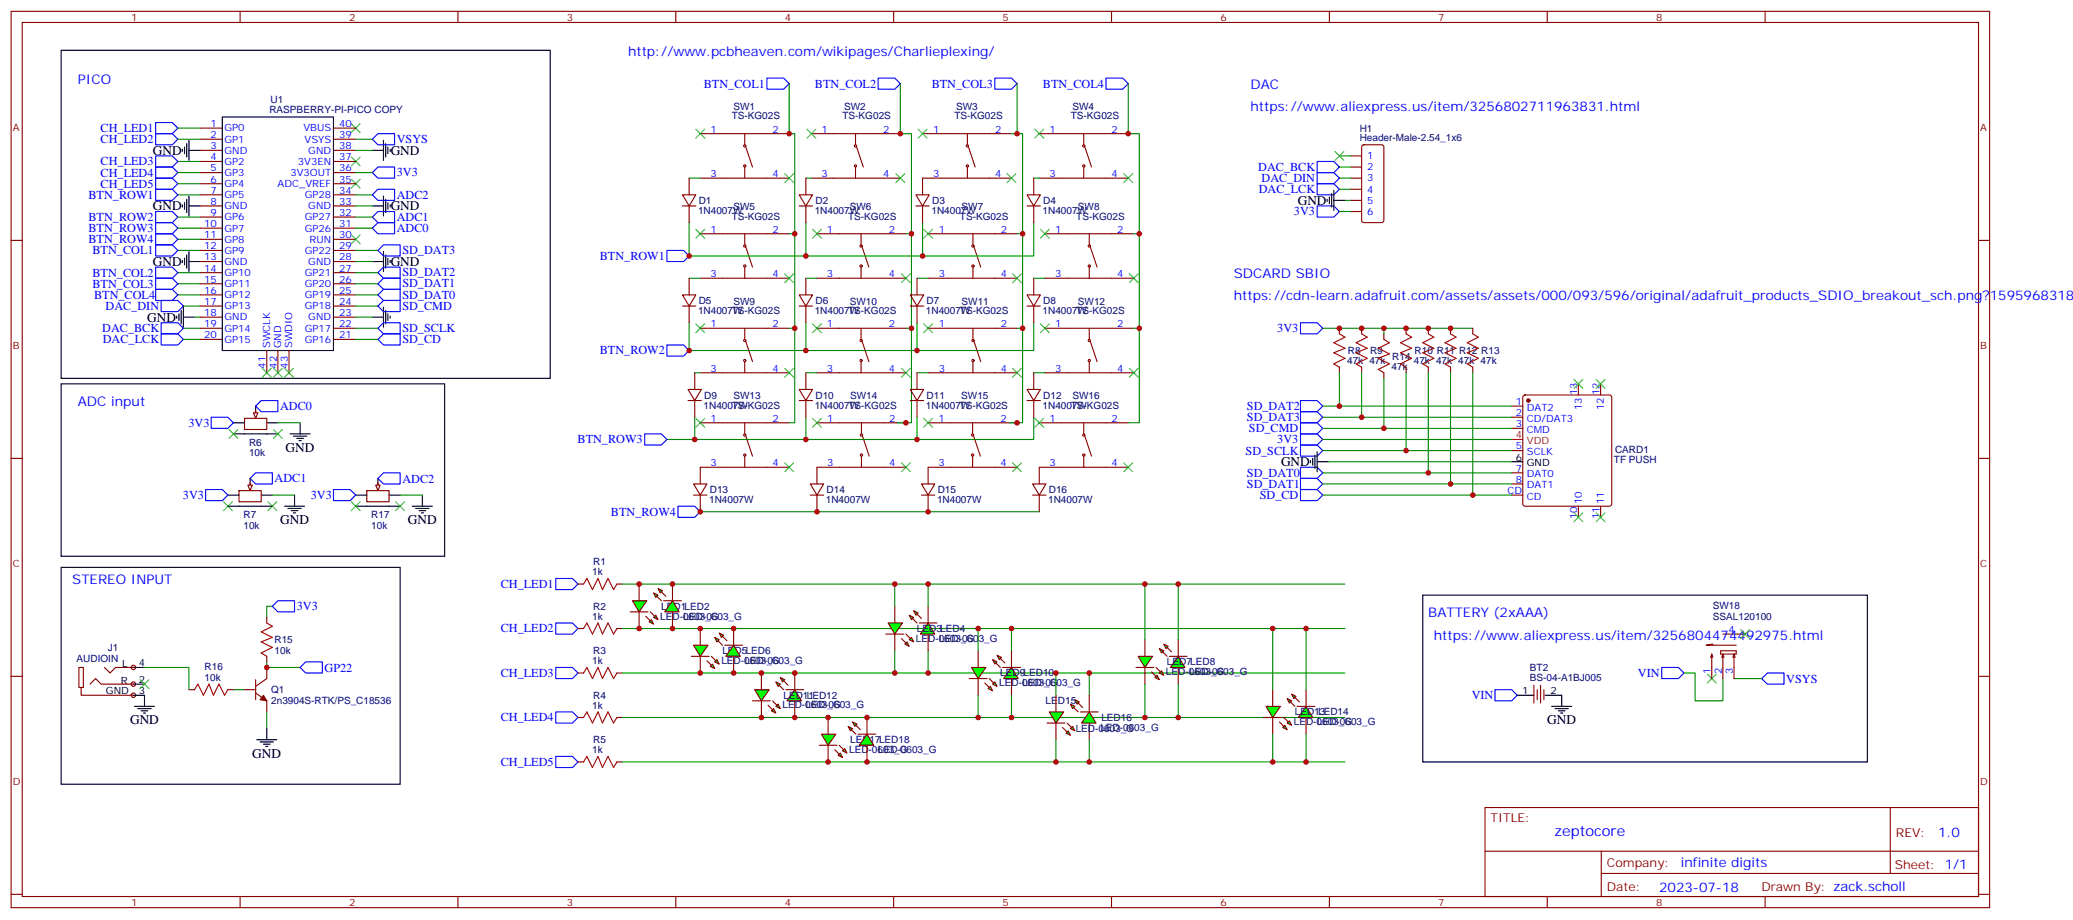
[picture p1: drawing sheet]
<svg xmlns="http://www.w3.org/2000/svg" width="658mm" height="292mm" viewBox="0 0 658 292" stroke-linecap="round" stroke-linejoin="round" font-family="sans-serif">
<defs><g id="words">
<text font-size="4.6" fill="#00f" x="493.4" y="265.2">zeptocore</text>
<g font-size="4.2" fill="#00f">
<text x="199.3" y="17.7">http://www.pcbheaven.com/wikipages/Charlieplexing/</text>
<text x="24.7" y="26.5">PICO</text>
<text x="396.9" y="28.3">DAC</text>
<text x="396.9" y="35.3">https://www.aliexpress.us/item/3256802711963831.html</text>
<text x="391.6" y="88.3">SDCARD SBIO</text>
<text x="391.6" y="95.3">https://cdn-learn.adafruit.com/assets/assets/000/093/596/original/adafruit_products_SDIO_breakout_sch.png?1595968318</text>
<text x="24.7" y="128.8">ADC input</text>
<text x="22.9" y="185.3">STEREO INPUT</text>
<text x="453.3" y="195.9">BATTERY (2xAAA)</text>
<text x="455.1" y="202.9">https://www.aliexpress.us/item/3256804474492975.html</text>
<text x="615.1" y="265.4">1.0</text>
<text x="533.5" y="275">infinite digits</text>
<text x="526.6" y="282.8">2023-07-18</text>
</g>
<g font-size="4.2">
<text x="48.5" y="49.1">GND</text>
<text x="124" y="49.1">GND</text>
<text x="411.9" y="65">GND</text>
<text x="48.5" y="66.8">GND</text>
<text x="124" y="66.8">GND</text>
<text x="48.5" y="84.4">GND</text>
<text x="124" y="84.4">GND</text>
<text x="46.7" y="102">GND</text>
<text x="90.7" y="143.3">GND</text>
<text x="406.6" y="147.9">GND</text>
<text x="88.9" y="166.2">GND</text>
<text x="129.5" y="166.2">GND</text>
<text x="41.3" y="229.7">GND</text>
<text x="491.1" y="229.7">GND</text>
<text x="80.1" y="240.3">GND</text>
</g>
<g font-size="3.9" fill="#00f">
<text x="223.4" y="27.8">BTN_COL1</text>
<text x="258.7" y="27.8">BTN_COL2</text>
<text x="295.7" y="27.8">BTN_COL3</text>
<text x="331" y="27.8">BTN_COL4</text>
<text x="31.9" y="41.9">CH_LED1</text>
<text x="31.9" y="45.4">CH_LED2</text>
<text x="125.9" y="45.4">VSYS</text>
<text x="31.9" y="52.5">CH_LED3</text>
<text x="31.9" y="59.6">CH_LED5</text>
<text x="31.9" y="56">CH_LED4</text>
<text x="125.9" y="55.9">3V3</text>
<text x="399.3" y="54.2">DAC_BCK</text>
<text x="400.4" y="57.8">DAC_DIN</text>
<text x="28.1" y="63.1">BTN_ROW1</text>
<text x="125.9" y="63.1">ADC2</text>
<text x="399.5" y="61.3">DAC_LCK</text>
<text x="28.1" y="70.1">BTN_ROW2</text>
<text x="125.9" y="70.2">ADC1</text>
<text x="410.7" y="68.4">3V3</text>
<text x="28.1" y="73.7">BTN_ROW3</text>
<text x="28.1" y="77.2">BTN_ROW4</text>
<text x="125.9" y="73.7">ADC0</text>
<text x="29.4" y="80.7">BTN_COL1</text>
<text x="127.7" y="80.6">SD_DAT3</text>
<text x="190.4" y="82.5">BTN_ROW1</text>
<text x="29.4" y="87.8">BTN_COL2</text>
<text x="127.7" y="87.7">SD_DAT2</text>
<text x="29.4" y="91.3">BTN_COL3</text>
<text x="29.9" y="94.8">BTN_COL4</text>
<text x="127.7" y="94.7">SD_DAT0</text>
<text x="127.7" y="91.2">SD_DAT1</text>
<text x="33.5" y="98.3">DAC_DIN</text>
<text x="127.7" y="98.2">SD_CMD</text>
<text x="32.4" y="105.4">DAC_BCK</text>
<text x="127.7" y="105.3">SD_SCLK</text>
<text x="405.4" y="105.4">3V3</text>
<text x="32.6" y="108.9">DAC_LCK</text>
<text x="127.7" y="108.8">SD_CD</text>
<text x="190.4" y="112.5">BTN_ROW2</text>
<text x="88.9" y="130.2">ADC0</text>
<text x="395.7" y="130.1">SD_DAT2</text>
<text x="59.8" y="135.5">3V3</text>
<text x="395.7" y="133.6">SD_DAT3</text>
<text x="396.4" y="137.2">SD_CMD</text>
<text x="183.3" y="140.7">BTN_ROW3</text>
<text x="405.4" y="140.7">3V3</text>
<text x="395.3" y="144.2">SD_SCLK</text>
<text x="87.1" y="152.9">ADC1</text>
<text x="127.7" y="153.1">ADC2</text>
<text x="395.7" y="151.3">SD_DAT0</text>
<text x="395.7" y="154.8">SD_DAT1</text>
<text x="58.1" y="158.4">3V3</text>
<text x="98.6" y="158.4">3V3</text>
<text x="399.8" y="158.3">SD_CD</text>
<text x="193.9" y="163.7">BTN_ROW4</text>
<text x="158.9" y="186.5">CH_LED1</text>
<text x="94.2" y="193.7">3V3</text>
<text x="158.9" y="200.6">CH_LED2</text>
<text x="103" y="213.1">GP22</text>
<text x="158.9" y="214.8">CH_LED3</text>
<text x="519.8" y="214.8">VIN</text>
<text x="467.1" y="221.8">VIN</text>
<text x="566.9" y="216.6">VSYS</text>
<text x="158.9" y="228.9">CH_LED4</text>
<text x="158.9" y="243">CH_LED5</text>
</g>
<g font-size="3.9" fill="#800">
<text x="473.1" y="260.8">TITLE:</text>
<text x="601.7" y="265.4">REV:</text>
<text x="510" y="275">Company:</text>
<text x="601.4" y="275.6">Sheet: 1/1</text>
<text x="510" y="282.6">Date:</text>
<text x="559" y="282.7">Drawn By: zack.scholl</text>
</g>
<g font-size="3.2" fill="#800">
<text x="41.6" y="6.6">1</text>
<text x="110.8" y="6.6">2</text>
<text x="179.9" y="6.6">3</text>
<text x="249.1" y="6.6">4</text>
<text x="318.2" y="6.6">5</text>
<text x="387.3" y="6.6">6</text>
<text x="456.5" y="6.6">7</text>
<text x="525.6" y="6.6">8</text>
<text x="4.1" y="41.7">A</text>
<text x="628.5" y="41.7">A</text>
<text x="4.1" y="110.8">B</text>
<text x="628.5" y="110.8">B</text>
<text x="4.1" y="180">C</text>
<text x="628.5" y="180">C</text>
<text x="4.1" y="249.1">D</text>
<text x="628.5" y="249.1">D</text>
<text x="41.6" y="287.4">1</text>
<text x="110.8" y="287.4">2</text>
<text x="179.9" y="287.4">3</text>
<text x="249.1" y="287.4">4</text>
<text x="318.2" y="287.4">5</text>
<text x="387.3" y="287.4">6</text>
<text x="456.5" y="287.4">7</text>
<text x="525.6" y="287.4">8</text>
</g>
<g font-size="3.2" fill="#000080">
<text x="85.9" y="32.8">U1</text>
<text x="232.8" y="34.9">SW1</text>
<text x="267.9" y="34.9">SW2</text>
<text x="303.4" y="34.9">SW3</text>
<text x="340.4" y="34.9">SW4</text>
<text x="85.5" y="36">RASPBERRY-PI-PICO COPY</text>
<text x="232.2" y="37.9">TS-KG02S</text>
<text x="267.4" y="37.9">TS-KG02S</text>
<text x="302.9" y="37.9">TS-KG02S</text>
<text x="339.8" y="37.9">TS-KG02S</text>
<text x="431.5" y="41.8">H1</text>
<text x="431.5" y="44.9">Header-Male-2.54_1x6</text>
<text x="221.8" y="64.8">D1</text>
<text x="258.8" y="64.8">D2</text>
<text x="295.9" y="64.8">D3</text>
<text x="331.1" y="64.8">D4</text>
<text x="221.5" y="67.9">1N4007W</text>
<text x="232.2" y="69.7">TS-KG02S</text>
<text x="232.8" y="66.7">SW5</text>
<text x="258.6" y="67.9">1N4007W</text>
<text x="269.2" y="69.7">TS-KG02S</text>
<text x="269.7" y="66.7">SW6</text>
<text x="295.6" y="67.9">1N4007W</text>
<text x="304.7" y="69.7">TS-KG02S</text>
<text x="305.2" y="66.7">SW7</text>
<text x="330.9" y="67.9">1N4007W</text>
<text x="341.6" y="69.7">TS-KG02S</text>
<text x="342.1" y="66.7">SW8</text>
<text x="221.5" y="99.7">1N4007W</text>
<text x="221.8" y="96.5">D5</text>
<text x="232.2" y="99.6">TS-KG02S</text>
<text x="232.8" y="96.7">SW9</text>
<text x="258.6" y="99.7">1N4007W</text>
<text x="258.8" y="96.5">D6</text>
<text x="269.2" y="99.6">TS-KG02S</text>
<text x="269.7" y="96.7">SW10</text>
<text x="293.9" y="99.7">1N4007W</text>
<text x="294.1" y="96.5">D7</text>
<text x="304.7" y="99.6">TS-KG02S</text>
<text x="305.2" y="96.7">SW11</text>
<text x="330.9" y="99.7">1N4007W</text>
<text x="331.1" y="96.5">D8</text>
<text x="341.6" y="99.6">TS-KG02S</text>
<text x="342.1" y="96.7">SW12</text>
<text x="427.8" y="112.4">R8</text>
<text x="434.8" y="112.4">R9</text>
<text x="449" y="112.4">R10 R11 R12 R13</text>
<text x="427.6" y="115.5">47k 47k</text>
<text x="441.7" y="117.3">47k</text>
<text x="441.9" y="114.2">R14</text>
<text x="448.7" y="115.5">47k 47k 47k 47k</text>
<text x="223.3" y="129.6">1N4007W</text>
<text x="223.5" y="126.5">D9</text>
<text x="232.2" y="129.6">TS-KG02S</text>
<text x="232.8" y="126.6">SW13</text>
<text x="258.6" y="129.6">1N4007W</text>
<text x="258.8" y="126.5">D10</text>
<text x="269.3" y="129.6">TS-KG02S</text>
<text x="269.8" y="126.6">SW14</text>
<text x="293.9" y="129.6">1N4007W</text>
<text x="294.1" y="126.5">D11</text>
<text x="304.6" y="129.6">TS-KG02S</text>
<text x="305.1" y="126.6">SW15</text>
<text x="330.9" y="129.6">1N4007W</text>
<text x="331.1" y="126.5">D12</text>
<text x="339.8" y="129.6">TS-KG02S</text>
<text x="340.4" y="126.6">SW16</text>
<text x="79" y="141.4">R6</text>
<text x="512.6" y="143.8">CARD1</text>
<text x="79" y="144.8">10k</text>
<text x="512.2" y="147">TF PUSH</text>
<text x="225.1" y="159.6">1N4007W</text>
<text x="225.3" y="156.5">D13</text>
<text x="262.1" y="159.6">1N4007W</text>
<text x="262.3" y="156.5">D14</text>
<text x="297.4" y="159.6">1N4007W</text>
<text x="297.6" y="156.5">D15</text>
<text x="332.7" y="159.6">1N4007W</text>
<text x="332.9" y="156.5">D16</text>
<text x="77.3" y="167.7">10k</text>
<text x="77.3" y="164.4">R7</text>
<text x="117.8" y="167.7">10k</text>
<text x="117.8" y="164.4">R17</text>
<text x="188.3" y="179.4">R1</text>
<text x="188" y="182.5">1k</text>
<text x="188" y="196.6">1k</text>
<text x="188.3" y="193.5">R2</text>
<text x="209.5" y="196.5">LED-0603_G</text>
<text x="209.9" y="193.4">LED1LED2</text>
<text x="217" y="196.5">LED-0603_G</text>
<text x="543.6" y="196.7">SSAL120100</text>
<text x="543.6" y="193.3">SW18</text>
<text x="290.7" y="203.6">LED-0603_G</text>
<text x="291" y="200.5">LED3LED4</text>
<text x="298.1" y="203.6">LED-0603_G</text>
<text x="24.3" y="210">AUDIOIN</text>
<text x="34.2" y="206.6">J1</text>
<text x="87.1" y="207.3">10k</text>
<text x="87.1" y="204.1">R15</text>
<text x="188.3" y="207.6">R3</text>
<text x="229.3" y="207.5">LED5LED6</text>
<text x="64.9" y="216">10k</text>
<text x="64.9" y="212.6">R16</text>
<text x="188" y="210.7">1k</text>
<text x="229" y="210.6">LED-0603_G</text>
<text x="236.4" y="210.6">LED-0603_G</text>
<text x="317.5" y="214.6">LED9LED10</text>
<text x="370.1" y="214.2">LED-0603_G</text>
<text x="370.4" y="211.1">LED7LED8</text>
<text x="377.5" y="214.2">LED-0603_G</text>
<text x="485.6" y="215.9">BS-04-A1BJ005</text>
<text x="485.6" y="212.8">BT2</text>
<text x="86.1" y="219.9">Q1</text>
<text x="188.3" y="221.7">R4</text>
<text x="248.7" y="221.7">LED11</text>
<text x="256.1" y="221.7">LED12</text>
<text x="317.1" y="217.7">LED-0603_G</text>
<text x="324.6" y="217.7">LED-0603_G</text>
<text x="86.1" y="223.2">2n3904S-RTK/PS_C18536</text>
<text x="188" y="224.8">1k</text>
<text x="248.4" y="224.8">LED-0603_G</text>
<text x="255.8" y="224.8">LED-0603_G</text>
<text x="331.9" y="223.5">LED15</text>
<text x="410.9" y="227">LED13</text>
<text x="418.4" y="227">LED14</text>
<text x="341.4" y="232.3">LED-0603_G</text>
<text x="349.2" y="231.8">LED-0603_G</text>
<text x="349.6" y="228.7">LED16</text>
<text x="410.6" y="230">LED-0603_G</text>
<text x="418" y="230">LED-0603_G</text>
<text x="188" y="238.9">1k</text>
<text x="188.3" y="235.8">R5</text>
<text x="269.5" y="238.9">LED-0603_G</text>
<text x="269.8" y="235.8">LED17LED18</text>
<text x="278.7" y="238.9">LED-0603_G</text>
</g>
<g font-size="3.2" fill="#00f">
<text x="66.8" y="40.3">1</text>
<text x="71.3" y="41.7">GP0</text>
<text x="96.3" y="41.7">VBUS</text>
<text x="107.6" y="40.3">40</text>
<text x="66.8" y="43.8">2</text>
<text x="66.8" y="47.3">3</text>
<text x="71.3" y="45.2">GP1</text>
<text x="96.7" y="45.2">VSYS</text>
<text x="107.6" y="47.3">38</text>
<text x="107.6" y="43.8">39</text>
<text x="225.5" y="42.1">1</text>
<text x="245.2" y="42.1">2</text>
<text x="260.7" y="42.1">1</text>
<text x="280.3" y="42.1">2</text>
<text x="296.2" y="42.1">1</text>
<text x="315.9" y="42.1">2</text>
<text x="333.1" y="42.1">1</text>
<text x="352.8" y="42.1">2</text>
<text x="66.8" y="50.9">4</text>
<text x="71.3" y="48.8">GND</text>
<text x="71.3" y="52.3">GP2</text>
<text x="94.5" y="52.3">3V3EN</text>
<text x="97.8" y="48.8">GND</text>
<text x="107.6" y="50.9">37</text>
<text x="433.9" y="50.5">1</text>
<text x="66.8" y="54.4">5</text>
<text x="66.8" y="57.9">6</text>
<text x="71.3" y="55.8">GP3</text>
<text x="71.3" y="59.3">GP4</text>
<text x="88.1" y="59.3">ADC_VREF</text>
<text x="92.2" y="55.8">3V3OUT</text>
<text x="107.6" y="57.9">35</text>
<text x="107.6" y="54.4">36</text>
<text x="225.5" y="56.2">3</text>
<text x="245.2" y="56.2">4</text>
<text x="260.7" y="56.2">3</text>
<text x="280.3" y="56.2">4</text>
<text x="296.2" y="56.2">3</text>
<text x="315.9" y="56.2">4</text>
<text x="333.1" y="56.2">3</text>
<text x="352.8" y="56.2">4</text>
<text x="433.9" y="54">2</text>
<text x="433.9" y="57.6">3</text>
<text x="66.8" y="61.5">7</text>
<text x="66.8" y="65">8</text>
<text x="71.3" y="62.9">GP5</text>
<text x="96.7" y="62.9">GP28</text>
<text x="107.6" y="65">33</text>
<text x="107.6" y="61.5">34</text>
<text x="433.9" y="61.1">4</text>
<text x="433.9" y="64.6">5</text>
<text x="66.8" y="68.5">9</text>
<text x="71.3" y="66.4">GND</text>
<text x="71.3" y="69.9">GP6</text>
<text x="96.7" y="69.9">GP27</text>
<text x="97.8" y="66.4">GND</text>
<text x="107.6" y="68.5">32</text>
<text x="433.9" y="68.2">6</text>
<text x="64.8" y="72">10</text>
<text x="64.8" y="75.6">11</text>
<text x="71.3" y="73.4">GP7</text>
<text x="71.3" y="77">GP8</text>
<text x="96.7" y="73.4">GP26</text>
<text x="98.2" y="77">RUN</text>
<text x="107.6" y="75.6">30</text>
<text x="107.6" y="72">31</text>
<text x="225.5" y="73.8">1</text>
<text x="245.2" y="73.8">2</text>
<text x="262.4" y="73.8">1</text>
<text x="282.1" y="73.8">2</text>
<text x="298" y="73.8">1</text>
<text x="317.6" y="73.8">2</text>
<text x="334.9" y="73.8">1</text>
<text x="354.5" y="73.8">2</text>
<text x="64.8" y="79.1">12</text>
<text x="64.8" y="82.6">13</text>
<text x="71.3" y="80.5">GP9</text>
<text x="96.7" y="80.5">GP22</text>
<text x="107.6" y="82.6">28</text>
<text x="107.6" y="79.1">29</text>
<text x="64.8" y="86.1">14</text>
<text x="64.8" y="89.7">15</text>
<text x="71.3" y="84">GND</text>
<text x="71.3" y="87.6">GP10</text>
<text x="96.7" y="87.6">GP21</text>
<text x="97.8" y="84">GND</text>
<text x="107.6" y="89.7">26</text>
<text x="107.6" y="86.1">27</text>
<text x="225.5" y="87.9">3</text>
<text x="245.2" y="87.9">4</text>
<text x="262.4" y="87.9">3</text>
<text x="282.1" y="87.9">4</text>
<text x="298" y="87.9">3</text>
<text x="317.6" y="87.9">4</text>
<text x="334.9" y="87.9">3</text>
<text x="354.5" y="87.9">4</text>
<text x="64.8" y="93.2">16</text>
<text x="71.3" y="91.1">GP11</text>
<text x="71.3" y="94.6">GP12</text>
<text x="96.7" y="94.6">GP19</text>
<text x="96.7" y="91.1">GP20</text>
<text x="107.6" y="93.2">25</text>
<text x="64.8" y="96.7">17</text>
<text x="64.8" y="100.3">18</text>
<text x="71.3" y="98.1">GP13</text>
<text x="71.3" y="101.7">GND</text>
<text x="96.7" y="98.1">GP18</text>
<text x="97.8" y="101.7">GND</text>
<text x="107.6" y="100.3">23</text>
<text x="107.6" y="96.7">24</text>
<text x="64.8" y="103.8">19</text>
<text x="64.8" y="107.3">20</text>
<text x="71.3" y="105.2">GP14</text>
<text x="96.7" y="105.2">GP17</text>
<text x="107.6" y="103.8">22</text>
<text x="107.6" y="107.3">21</text>
<text x="225.5" y="103.8">1</text>
<text x="245.2" y="103.8">2</text>
<text x="262.4" y="103.8">1</text>
<text x="282.1" y="103.8">2</text>
<text x="298" y="103.8">1</text>
<text x="317.6" y="103.8">2</text>
<text x="334.9" y="103.8">1</text>
<text x="354.5" y="103.8">2</text>
<text x="71.3" y="108.7">GP15</text>
<text x="85.7" y="110.5" transform="rotate(-90 85.7 110.5)">SWCLK</text>
<text x="89.3" y="110.5" transform="rotate(-90 89.3 110.5)">GND</text>
<text x="92.8" y="110.5" transform="rotate(-90 92.8 110.5)">SWDIO</text>
<text x="96.7" y="108.7">GP16</text>
<text x="84.3" y="117" transform="rotate(-90 84.3 117)">41</text>
<text x="87.8" y="117" transform="rotate(-90 87.8 117)">42</text>
<text x="91.4" y="117" transform="rotate(-90 91.4 117)">43</text>
<text x="225.5" y="117.9">3</text>
<text x="245.2" y="117.9">4</text>
<text x="262.4" y="117.9">3</text>
<text x="282.1" y="117.9">4</text>
<text x="298" y="117.9">3</text>
<text x="317.6" y="117.9">4</text>
<text x="334.9" y="117.9">3</text>
<text x="354.5" y="117.9">4</text>
<text x="500.6" y="125.3" transform="rotate(-90 500.6 125.3)">13</text>
<text x="507.6" y="125.3" transform="rotate(-90 507.6 125.3)">12</text>
<text x="481.1" y="128.5">1</text>
<text x="484.6" y="130.2">DAT2</text>
<text x="502" y="130" transform="rotate(-90 502 130)">13</text>
<text x="509.1" y="130" transform="rotate(-90 509.1 130)">12</text>
<text x="225.5" y="133.8">1</text>
<text x="245.2" y="133.8">2</text>
<text x="262.6" y="133.8">1</text>
<text x="282.2" y="133.8">2</text>
<text x="297.8" y="133.8">1</text>
<text x="317.5" y="133.8">2</text>
<text x="333.1" y="133.8">1</text>
<text x="352.8" y="133.8">2</text>
<text x="481.1" y="132">2</text>
<text x="481.1" y="135.5">3</text>
<text x="484.6" y="133.8">CD/DAT3</text>
<text x="484.6" y="137.3">CMD</text>
<text x="481.1" y="142.6">5</text>
<text x="225.5" y="147.9">3</text>
<text x="245.2" y="147.9">4</text>
<text x="262.6" y="147.9">3</text>
<text x="282.2" y="147.9">4</text>
<text x="297.8" y="147.9">3</text>
<text x="317.5" y="147.9">4</text>
<text x="333.1" y="147.9">3</text>
<text x="352.8" y="147.9">4</text>
<text x="481.1" y="149.6">7</text>
<text x="484.6" y="144.4">SCLK</text>
<text x="481.1" y="153.2">8</text>
<text x="484.6" y="151.4">DAT0</text>
<text x="484.6" y="154.9">DAT1</text>
<text x="478.5" y="156.7">CD</text>
<text x="484.6" y="158.5">CD</text>
<text x="502" y="159.9" transform="rotate(-90 502 159.9)">10</text>
<text x="509.1" y="159.9" transform="rotate(-90 509.1 159.9)">11</text>
<text x="500.6" y="164.6" transform="rotate(-90 500.6 164.6)">10</text>
<text x="507.6" y="164.6" transform="rotate(-90 507.6 164.6)">11</text>
<text x="548.6" y="200.8">4</text>
<text x="542.9" y="213.8" transform="rotate(-90 542.9 213.8)">1</text>
<text x="546.5" y="213.8" transform="rotate(-90 546.5 213.8)">2</text>
<text x="550" y="213.8" transform="rotate(-90 550 213.8)">3</text>
</g>
<g font-size="3.2" fill="#f00">
<text x="481.1" y="139.1">4</text>
<text x="484.6" y="140.8">VDD</text>
</g>
<g font-size="3.2">
<text x="481.1" y="146.1">6</text>
<text x="484.6" y="147.9">GND</text>
<text x="38.8" y="211.7">L</text>
<text x="44.1" y="211.4">4</text>
<text x="33.6" y="220.2">GND</text>
<text x="38.4" y="217">R</text>
<text x="44.1" y="216.7">2</text>
<text x="44.1" y="220.2">3</text>
<text x="483.1" y="220.2">1</text>
<text x="492.1" y="220.2">2</text>
</g>
</g></defs>
<g fill="none" stroke="#870000" stroke-width=".35">
<path d="M3.5 3.6h628v284.3h-628zM7.1 7.1h620.8v277.3h-620.8zM76.2 3.6v3.5M145.3 3.6v3.5M214.5 3.6v3.5M283.6 3.6v3.5M352.8 3.6v3.5M421.9 3.6v3.5M491.1 3.6v3.5M560.2 3.6v3.5M3.5 76.3h3.6M627.9 76.3h3.6"/>
<path d="M77.6 132.7h7.1v3.5h-7.1zM81.1 130.2v1.8M3.5 145.4h3.6M627.9 145.4h3.6M3.5 214.6h3.6M627.9 214.6h3.6M471.3 256.2h156.6v28.2h-156.6zM599.9 256.2v20.9M471.3 270h156.5M508.2 277.1h119.6M508.2 270v14.1M3.5 283.7h3.6"/>
<path d="M76.2 284.4v3.5M145.3 284.4v3.5M214.5 284.4v3.5M283.6 284.4v3.5M352.8 284.4v3.5M421.9 284.4v3.5M491.1 284.4v3.5M560.2 284.4v3.5M627.9 283.7h3.6"/>
</g>
<path d="M49.4 56.5h5.3l1.7 1.8-1.7 1.7h-5.3zM118.2 54.8l1.7-1.8h5.3v3.5h-5.3z" fill="none" stroke="#00f" stroke-width=".35"/>
<path d="M56.4 58.3h7.1M56.4 61.8h7.1" fill="none" stroke="#008700" stroke-width=".35"/>
<g fill="none" stroke="#000" stroke-width=".35">
<path d="M57.9 47.3v.7M58.6 46.6v2.2M59.3 45.6v4.2M60 47.7h3.5M60 44.5v6.4M118.2 47.7h3.5M121.7 44.5v6.4M122.4 45.6v4.2M123.1 46.6v2.2M123.8 47.3v.7M57.9 65v.7M58.6 64.3v2.1"/>
<path d="M59.3 63.2v4.3M60 65.3h3.5M60 62.2v6.3M60 79.8v6.3M118.2 65.3h3.5M121.7 62.2v6.3M121.7 79.8v6.3M122.4 63.2v4.3M123.1 64.3v2.1M123.8 65v.7M56.8 99.6v2.1M57.5 98.5v4.2"/>
<path d="M57.9 82.6v.7M58.2 97.4v6.4M58.6 81.9v2.1M59.3 80.9v4.2M60 83h3.5M118.2 83h3.5M121.7 97.4v6.4M122.4 80.9v4.2M122.4 98.5v4.2M123.1 81.9v2.1M123.1 99.6v2.1M123.8 82.6v.7"/>
<path d="M56.1 100.3v.7M58.2 100.6h3.5M118.2 100.6h3.5M123.8 100.3v.7M74.1 134.1h3.5M81.1 128.8v3.6M84.7 134.1h3.5"/>
</g>
<path d="M80.4 131h1.4l-.7 1.7z" fill="#f0f0f0" stroke="#870000" stroke-width=".35"/>
<g fill="none" stroke="#000" stroke-width=".35">
<path d="M74.1 137.7h14.1M92.1 137.7h6.3M93.1 138.4h4.3M94.2 139.1h2.1M94.9 139.8h.7M95.2 134.1v3.6M72.3 157.1h3.5M79.4 151.8v3.5M82.9 157.1h3.5M93.5 157.1v3.5M90.3 160.6h6.4M91.4 161.3h4.2"/>
<path d="M92.4 162h2.1M93.1 162.7h.7"/>
</g>
<path d="M118.2 72.4l1.7-1.8h5.3v3.6h-5.3zM118.2 68.9l1.7-1.8h5.3v3.5h-5.3zM67 132.4h5.3l1.8 1.7-1.8 1.8h-5.3zM81.1 128.8l1.8-1.7h5.3v3.5h-5.3zM65.3 155.3h5.3l1.7 1.8-1.7 1.7h-5.3zM79.4 151.8l1.7-1.8h5.3v3.5h-5.3z" fill="none" stroke="#00f" stroke-width=".35"/>
<path d="M88.2 134.1h7M86.4 157.1h7.1" fill="none" stroke="#008700" stroke-width=".35"/>
<path d="M72.7 136.2l2.8 2.9M75.5 136.2l-2.8 2.9M86.8 136.2l2.8 2.9M89.6 136.2l-2.8 2.9M70.9 159.2l2.8 2.8M73.7 159.2l-2.8 2.8M85 159.2l2.8 2.8M87.8 159.2l-2.8 2.8" fill="none" stroke="#3c3" stroke-width=".35"/>
<path d="M75.8 155.6h7.1v3.6h-7.1zM79.4 153.2v1.7" fill="none" stroke="#870000" stroke-width=".35"/>
<path d="M78.7 153.9h1.4l-.7 1.7z" fill="#f0f0f0" stroke="#870000" stroke-width=".35"/>
<g fill="none" stroke="#000" stroke-width=".35">
<path d="M19.4 15.9h155.2v104.1h-155.2zM19.4 121.8h121.7v54.7h-121.7zM415.9 146.1v.7M416.6 145.4v2.1M417.3 144.4v4.2M418 146.5h3.6M418 143.3v6.3M479.8 146.5h3.5M19.4 180h107.6v68.8h-107.6zM72.3 160.6h14.1M451.6 188.8h141.1v52.9h-141.1zM42.7 224.1h6.3"/>
<path d="M43.7 224.8h4.3M44.8 225.5h2.1M45.5 226.2h.7M45.9 220.6v3.5M81.5 234.7h6.3M82.5 235.4h4.3M83.6 236.1h2.1M84.3 236.8h.7M84.7 231.1v3.6"/>
</g>
<path d="M118.2 44.2l1.7-1.8h5.3v3.5h-5.3zM51.2 95.3h5.2l1.8 1.8-1.8 1.7h-5.2zM51.2 105.9h5.2l1.8 1.8-1.8 1.7h-5.2zM412.7 130.6h5.3l1.8 1.8-1.8 1.7h-5.3zM412.7 137.7h5.3l1.8 1.7-1.8 1.8h-5.3zM412.7 127.1h5.3l1.8 1.7-1.8 1.8h-5.3zM412.7 148.2h5.3l1.8 1.8-1.8 1.8h-5.3zM412.7 141.2h5.3l1.8 1.7-1.8 1.8h-5.3zM86.4 192.3l1.8-1.7h5.3v3.5h-5.3zM97 210h5.3v3.5h-5.3l-1.8-1.8zM527.4 211.7h5.3l1.8 1.8-1.8 1.8h-5.3zM559.2 215.3l1.7-1.8h5.3v3.5h-5.3z" fill="none" stroke="#00f" stroke-width=".35"/>
<path d="M479.8 128.8h3.5M479.8 132.4h3.5M479.8 135.9h3.5M483.5 125.5l.5-.2h26.8l.5 .2 .2 .5v33.9l-.2 .5-.5 .2h-26.8l-.5-.2-.2-.5v-33.9zM500.9 121.8v3.5M508 121.8v3.5M479.8 142.9h3.5M479.8 150h3.5M479.8 153.5h3.5M479.8 157.1h3.5M500.9 160.6v3.5M508 160.6v3.5" fill="none" stroke="#870000" stroke-width=".35"/>
<circle cx="485.1" cy="127.1" r=".53" fill="#870000" stroke="#870000" stroke-width=".35"/>
<path d="M479.8 139.4h3.5" fill="none" stroke="#f00" stroke-width=".35"/>
<g fill="none" stroke="#008700" stroke-width=".35">
<path d="M56.4 93.6h7.1M58.2 97.1h5.3M58.2 104.1h5.3M58.2 107.7h5.3M419.8 135.9h60M419.8 139.4h60M421.6 146.5h58.2M86.4 192.3h-1.7v3.6M74.1 218.8h3.5M84.7 210v1.7h10.5M534.5 213.5h3.5v8.8h8.8v-7M550.3 215.3h8.9"/>
<path d="M84.7 225.8v5.3"/>
</g>
<g fill="none" stroke="#3c3" stroke-width=".35">
<path d="M111.5 39.2l2.8 2.9M114.3 39.2l-2.8 2.9M111.5 49.8l2.8 2.8M111.5 56.9l2.8 2.8M114.3 49.8l-2.8 2.8M114.3 56.9l-2.8 2.8M499.5 120.4l2.9 2.8M502.4 120.4l-2.9 2.8M506.6 120.4l2.8 2.8M509.4 120.4l-2.8 2.8M499.5 162.7l2.9 2.8M502.4 162.7l-2.9 2.8"/>
<path d="M506.6 162.7l2.8 2.8M509.4 162.7l-2.8 2.8M541.9 213.9l2.8 2.8M544.7 213.9l-2.8 2.8"/>
</g>
<g fill="#f0f0f0" stroke="#870000" stroke-width=".35">
<circle cx="42.3" cy="220.6" r=".71"/>
<circle cx="42.3" cy="217" r=".71"/>
<circle cx="42.3" cy="211.7" r=".71"/>
</g>
<path d="M421.2 63.2v.7M421.9 62.5v2.1M422.6 61.5v4.2M423.3 63.6h3.6M423.3 60.4v6.3M42.3 211.7h3.6M42.3 217h3.6M42.3 220.6h3.6" fill="none" stroke="#000" stroke-width=".35"/>
<g fill="none" stroke="#870000" stroke-width=".35">
<path d="M218.7 56.5v5.3M222.2 56.5h28.3M222.2 42.4h28.3M236.4 42.4v3.5M236.4 53v3.5M236.7 46.6l2.1 6.4M255.8 56.5v5.3M257.5 56.5h21.1M257.5 42.4h21.1M271.5 42.4v3.5M271.5 53v3.5M271.9 46.6l2.1 6.4"/>
<path d="M278.7 56.5h7.1M278.7 42.4h7.1M292.8 42.4h7.1M299.9 56.5h-7.1v5.3M300 56.5h21M300 42.4h21M307 42.4v3.5M307 53v3.5M307.4 46.6l2.1 6.4M328.1 56.5v5.3M329.8 56.5h28.3M329.8 42.4h28.3"/>
<path d="M344 42.4v3.5M344 53v3.5M344.3 46.6l2.1 6.4M428.6 49.5h3.6M428.6 53h3.6M428.6 56.5h3.6M432.4 46.1l.5-.2h5.6l.7 .5v23.5l-.5 .7h-5.8l-.7-.4v-23.6zM216.6 61.8h4.2l-2.1 3.5zM216.6 65.3h4.2M218.7 65.3v5.3M222.2 74.2h28.3M236.4 74.2v3.5"/>
<path d="M236.7 78.4l2.1 6.3M253.6 61.8h4.3l-2.1 3.5zM253.6 65.3h4.3M255.8 65.3v5.3M259.3 74.2h21M273.3 74.2v3.5M273.6 78.4l2.2 6.3M280.5 74.2h7M290.7 61.8h4.2l-2.1 3.5zM290.7 65.3h4.2M292.8 65.3v5.3M294.6 74.2h7"/>
<path d="M301.7 74.2h21.1M308.8 74.2v3.5M309.1 78.4l2.2 6.3M326 61.8h4.2l-2.1 3.5zM326 65.3h4.2M328.1 65.3v5.3M331.6 74.2h28.2M345.7 74.2v3.5M346.1 78.4l2.1 6.3M428.6 60h3.6M428.6 63.6h3.6M428.6 67.1h3.6"/>
<path d="M216.6 93.6h4.2l-2.1 3.5zM216.6 97.1h4.2M218.7 88.3v5.3M218.7 97.1v5.3M222.2 88.3h28.3M236.4 84.7v3.6M253.6 93.6h4.3l-2.1 3.5zM253.6 97.1h4.3M255.8 88.3v5.3M255.8 97.1v5.3M259.3 88.3h21M273.3 84.7v3.6"/>
<path d="M280.5 88.3h7M288.9 93.6h4.3l-2.2 3.5zM288.9 97.1h4.3M291 88.3v5.3M291 97.1v5.3M294.6 88.3h7M301.7 88.3h21.1M308.8 84.7v3.6M326 93.6h4.2l-2.1 3.5zM326 97.1h4.2M328.1 88.3v5.3M328.1 97.1v5.3"/>
<path d="M331.6 88.3h28.2M345.7 84.7v3.6M220.5 118.3v5.2M222.2 118.3h28.3M222.2 104.1h28.3M236.4 104.1v3.6M236.4 114.7v3.6M236.7 108.4l2.1 6.3M255.8 118.3v5.2M259.3 118.3h21M259.3 104.1h21M273.3 104.1v3.6"/>
<path d="M273.3 114.7v3.6M273.6 108.4l2.2 6.3M280.5 118.3h7M280.5 104.1h7M291 118.3v5.2M294.6 118.3h7M294.6 104.1h7M301.7 118.3h21.1M301.7 104.1h21.1M308.8 104.1v3.6M308.8 114.7v3.6M309.1 108.4l2.2 6.3"/>
<path d="M328.1 118.3v5.2M331.6 118.3h28.2M331.6 104.1h28.2M345.7 104.1v3.6M345.7 114.7v3.6M346.1 108.4l2.1 6.3M425.1 104.1v1.8M425.1 116.5v1.8M432.2 104.1v1.8M432.2 116.5v1.8M439.2 105.9v1.8M439.2 118.3v1.7"/>
<path d="M446.3 104.1v1.8M446.3 116.5v1.8M453.3 104.1v1.8M453.3 116.5v1.8M460.4 104.1v1.8M460.4 116.5v1.8M467.4 104.1v1.8M467.4 116.5v1.8M218.4 123.5h4.2l-2.1 3.6zM218.4 127.1h4.2M220.5 127.1v5.3M222.2 134.1h28.3"/>
<path d="M236.4 134.1v3.6M236.7 138.4l2.1 6.3M253.6 123.5h4.3l-2.1 3.6zM253.6 127.1h4.3M255.8 127.1v5.3M259.3 134.1h28.2M273.4 134.1v3.6M273.8 138.4l2.1 6.3M288.9 123.5h4.3l-2.2 3.6zM288.9 127.1h4.3M291 127.1v5.3M294.6 134.1h28.2"/>
<path d="M308.7 134.1v3.6M309 138.4l2.1 6.3M326 123.5h4.2l-2.1 3.6zM326 127.1h4.2M328.1 127.1v5.3M329.8 134.1h28.3M344 134.1v3.6M344.3 138.4l2.1 6.3M220.1 153.5h4.3l-2.2 3.6zM220.1 157.1h4.3M222.2 157.1v5.2M236.4 144.7v3.5"/>
<path d="M250.5 148.2h-28.3v5.3M257.2 153.5h4.2l-2.1 3.6zM257.2 157.1h4.2M259.3 157.1v5.2M273.4 144.7v3.5M287.5 148.2h-28.2v5.3M292.5 153.5h4.2l-2.1 3.6zM292.5 157.1h4.2M294.6 157.1v5.2M308.7 144.7v3.5M322.8 148.2h-28.2v5.3M327.7 153.5h4.3l-2.2 3.6z"/>
<path d="M327.7 157.1h4.3M329.8 157.1v5.2M344 144.7v3.5M358.1 148.2h-28.3v5.3M84.7 195.9v1.7M183.4 185.3h1.8M183.4 199.4h1.8M195.8 185.3h1.8M195.8 199.4h1.8M202.8 185.3v5.3M202.8 194.1v5.3M25.8 218.1h.7v-6.4h-1.5v6.4h.8v2.5h16.5"/>
<path d="M28.6 217l1.7-1.7 1.8 1.7h10.2M33.2 211.7l1.7 1.8 1.8-1.8h5.6M60 218.8h1.7M72.3 218.8h1.8M77.6 218.8h3.5M81.1 219.9l3.6 2.4v3.5M81.1 215.6v6.4M84.7 208.2v1.8M84.7 211.7v3.6l-3.6 2.4M183.4 213.5h1.8M195.8 213.5h1.8M542.9 208.6l.4-1.1v7.8"/>
<path d="M543.3 207.5l.3 1.1M543.6 204.3l-2.1 .4h9.5M546.1 206.4h4.9v1.1h-4.9zM546.5 208.6l.3-1.1v7.8M546.8 207.5l.4 1.1M546.8 201.2h7.1M550 208.6l.3-1.1v7.8M550.3 207.5l.4 1.1M183.4 227.6h1.8M195.8 227.6h1.8M183.4 241.7h1.8M195.8 241.7h1.8"/>
<circle cx="236.4" cy="46.3" r=".35"/>
<circle cx="236.4" cy="52.6" r=".35"/>
<circle cx="271.5" cy="46.3" r=".35"/>
<circle cx="271.5" cy="52.6" r=".35"/>
<circle cx="307" cy="46.3" r=".35"/>
<circle cx="307" cy="52.6" r=".35"/>
<circle cx="344" cy="52.6" r=".35"/>
<circle cx="344" cy="46.3" r=".35"/>
<circle cx="236.4" cy="78" r=".35"/>
<circle cx="273.3" cy="78" r=".35"/>
<circle cx="308.8" cy="78" r=".35"/>
<circle cx="345.7" cy="78" r=".35"/>
<circle cx="236.4" cy="84.4" r=".35"/>
<circle cx="273.3" cy="84.4" r=".35"/>
<circle cx="308.8" cy="84.4" r=".35"/>
<circle cx="345.7" cy="84.4" r=".35"/>
<circle cx="236.4" cy="108" r=".35"/>
<circle cx="236.4" cy="114.4" r=".35"/>
<circle cx="273.3" cy="108" r=".35"/>
<circle cx="273.3" cy="114.4" r=".35"/>
<circle cx="308.8" cy="108" r=".35"/>
<circle cx="308.8" cy="114.4" r=".35"/>
<circle cx="345.7" cy="108" r=".35"/>
<circle cx="345.7" cy="114.4" r=".35"/>
<circle cx="236.4" cy="138" r=".35"/>
<circle cx="273.4" cy="138" r=".35"/>
<circle cx="308.7" cy="138" r=".35"/>
<circle cx="344" cy="138" r=".35"/>
<circle cx="236.4" cy="144.4" r=".35"/>
<circle cx="273.4" cy="144.4" r=".35"/>
<circle cx="308.7" cy="144.4" r=".35"/>
<circle cx="344" cy="144.4" r=".35"/>
</g>
<path d="M83.6 220.6l1.1 1.7-2.2-.3z" fill="#870000" stroke="#870000" stroke-width=".35"/>
<g fill="none" stroke="#008700" stroke-width=".35">
<path d="M250.5 26.5v15.9h1.7v31.8h-1.7M285.8 26.5v15.9h3.5v31.8h-1.8M322.8 26.5v15.9h-1.8M358.1 26.5v15.9h3.5v31.8h-1.8M56.4 51.2h7.1M56.4 40.6h7.1M56.4 54.8h7.1M218.7 56.5h3.5M255.8 56.5h1.7M322.8 42.4h1.8v31.8h-1.8M328.1 56.5h1.7M425.1 49.5h3.5"/>
<path d="M425.1 56.5h3.5M425.1 53h3.5M56.4 79.4h7.1M56.4 75.9h7.1M56.4 72.4h7.1M56.4 68.9h7.1M218.7 70.6v10.6h37.1M252.2 74.2v29.9h-1.7M255.8 70.6v10.6h37M289.3 74.2v29.9h-1.8M292.8 70.6v10.6h35.3v-10.6M324.6 74.2v29.9h-1.8"/>
<path d="M361.6 74.2v29.9h-1.8M425.1 67.1h3.5M425.1 60h3.5M426.9 63.6h1.7M56.4 90h7.1M56.4 86.5h7.1M218.7 88.3h3.5M255.8 88.3h3.5M291 88.3h3.6M328.1 88.3h3.5M218.7 102.4v8.8h37.1M220.5 118.3h1.7"/>
<path d="M252.2 104.1v30h-1.7M255.8 102.4v8.8h35.2M255.8 118.3h3.5M289.3 104.1v30h-4.6M291 102.4v8.8h37.1v-8.8M291 118.3h3.6M324.6 104.1v30h-4.3M328.1 118.3h3.5M361.6 104.1v30h-3.5M419.8 104.1h47.6M425.1 118.3v10.5M432.2 118.3v14.1"/>
<path d="M439.2 104.1v1.8M446.3 118.3v24.6M453.3 118.3v31.7M460.4 118.3v35.2M467.4 118.3v38.8M220.5 132.4v7M255.8 132.4v7M291 132.4v7M328.1 132.4v7h-116.4M419.8 132.4h60M419.8 128.8h60M439.2 120v15.9"/>
<path d="M419.8 157.1h60M419.8 153.5h60M419.8 150h60M419.8 142.9h60M222.2 162.3h107.6M197.6 185.3h229.3"/>
</g>
<g fill="none" stroke="#a10000" stroke-width=".35">
<path d="M425.1 105.9l1.8 1.1-3.6 1.7 3.6 1.8-3.6 1.4 3.6 1.8-3.6 1.7 1.8 1.1M432.2 105.9l1.7 1.1-3.5 1.7 3.5 1.8-3.5 1.4 3.5 1.8-3.5 1.7 1.8 1.1M439.2 107.7l1.8 1-3.6 1.8 3.6 1.8-3.6 1.4 3.6 1.7-3.6 1.8 1.8 1.1M446.3 105.9l1.7 1.1-3.5 1.7 3.5 1.8-3.5 1.4 3.5 1.8-3.5 1.7 1.8 1.1M453.3 105.9l1.8 1.1-3.5 1.7 3.5 1.8-3.5 1.4 3.5 1.8-3.5 1.7 1.7 1.1M460.4 105.9l1.7 1.1-3.5 1.7 3.5 1.8-3.5 1.4 3.5 1.8-3.5 1.7 1.8 1.1M467.4 105.9l1.8 1.1-3.5 1.7 3.5 1.8-3.5 1.4 3.5 1.8-3.5 1.7 1.7 1.1M84.7 197.6l1.7 1.1-3.5 1.7 3.5 1.8-3.5 1.4 3.5 1.8-3.5 1.8 1.8 1M185.2 185.3l1.1-1.8 1.7 3.5 1.8-3.5 1.4 3.5 1.8-3.5 1.7 3.5 1.1-1.7M185.2 199.4l1.1-1.8 1.7 3.6 1.8-3.6 1.4 3.6 1.8-3.6 1.7 3.6 1.1-1.8M61.7 218.8l1.1-1.8 1.8 3.6 1.7-3.6 1.4 3.6 1.8-3.6 1.8 3.6 1-1.8M185.2 213.5l1.1-1.8 1.7 3.6 1.8-3.6 1.4 3.6 1.8-3.6 1.7 3.6 1.1-1.8"/>
<path d="M185.2 227.6l1.1-1.8 1.7 3.6 1.8-3.6 1.4 3.6 1.8-3.6 1.7 3.6 1.1-1.8M185.2 241.7l1.1-1.7 1.7 3.5 1.8-3.5 1.4 3.5 1.8-3.5 1.7 3.5 1.1-1.8"/>
</g>
<g fill="none" stroke="#00f" stroke-width=".35">
<path d="M49.4 38.9h5.3l1.7 1.7-1.7 1.8h-5.3zM243.4 24.8h5.3l1.8 1.7-1.8 1.8h-5.3zM278.7 24.8h5.3l1.8 1.7-1.8 1.8h-5.3zM315.7 24.8h5.3l1.8 1.7-1.8 1.8h-5.3zM351 24.8h5.3l1.8 1.7-1.8 1.8h-5.3zM49.4 42.4h5.3l1.7 1.8-1.7 1.7h-5.3zM49.4 49.5h5.3l1.7 1.7-1.7 1.8h-5.3zM49.4 53h5.3l1.7 1.8-1.7 1.7h-5.3zM418 51.2h5.3l1.8 1.8-1.8 1.8h-5.3zM418 54.8h5.3l1.8 1.7-1.8 1.8h-5.3zM418 58.3h5.3l1.8 1.7-1.8 1.8h-5.3zM49.4 60h5.3l1.7 1.8-1.7 1.8h-5.3z"/>
<path d="M49.4 67.1h5.3l1.7 1.8-1.7 1.7h-5.3zM49.4 70.6h5.3l1.7 1.8-1.7 1.8h-5.3zM49.4 74.2h5.3l1.7 1.7-1.7 1.8h-5.3zM49.4 77.7h5.3l1.7 1.7-1.7 1.8h-5.3zM119.9 79.4l1.8-1.7h5.3v3.5h-5.3zM211.7 79.4h5.3l1.7 1.8-1.7 1.8h-5.3zM418 65.3h5.3l1.8 1.8-1.8 1.8h-5.3zM49.4 84.7h5.3l1.7 1.8-1.7 1.8h-5.3zM49.4 88.3h5.3l1.7 1.7-1.7 1.8h-5.3zM119.9 86.5l1.8-1.8h5.3v3.6h-5.3zM119.9 93.6l1.8-1.8h5.3v3.5h-5.3zM119.9 90l1.8-1.7h5.3v3.5h-5.3z"/>
<path d="M119.9 97.1l1.8-1.8h5.3v3.5h-5.3zM51.2 102.4h5.2l1.8 1.7-1.8 1.8h-5.2zM119.9 104.1l1.8-1.7h5.3v3.5h-5.3zM119.9 107.7l1.8-1.8h5.3v3.5h-5.3zM211.7 109.4h5.3l1.7 1.8-1.7 1.8h-5.3zM412.7 102.4h5.3l1.8 1.7-1.8 1.8h-5.3zM204.6 137.7h5.3l1.8 1.7-1.8 1.8h-5.3zM412.7 134.1h5.3l1.8 1.8-1.8 1.8h-5.3zM412.7 151.8h5.3l1.8 1.7-1.8 1.8h-5.3zM412.7 155.3h5.3l1.8 1.8-1.8 1.7h-5.3zM215.2 160.6h5.3l1.7 1.7-1.7 1.8h-5.3zM176.4 183.5h5.3l1.7 1.8-1.7 1.7h-5.3z"/>
<path d="M176.4 197.6h5.3l1.7 1.8-1.7 1.8h-5.3zM176.4 211.7h5.3l1.7 1.8-1.7 1.8h-5.3zM176.4 225.8h5.3l1.7 1.8-1.7 1.8h-5.3zM176.4 240h5.3l1.7 1.7-1.7 1.8h-5.3z"/>
</g>
<g fill="#0f0" stroke="#870000" stroke-width=".35">
<path d="M206 197.3l.7-.7 .7 1.4z"/>
<path d="M208.1 195.2l.7 1.4-1.4-.7z"/>
</g>
<g fill="#870000" stroke="#870000" stroke-width=".35">
<path d="M205 195.5l1.4 1.4z"/>
<path d="M206.4 194.1l1.4 1.4z"/>
</g>
<path d="M200 194.1h5.7z" fill="#f00" stroke="#870000" stroke-width=".35"/>
<path d="M200.7 190.6h4.6l-2.5 3.5z" fill="#0f0" stroke="#870000" stroke-width=".35"/>
<path d="M213.4 185.3v5.3M213.4 194.1v5.3" fill="none" stroke="#870000" stroke-width=".35"/>
<g fill="#0f0" stroke="#870000" stroke-width=".35">
<path d="M208.8 186.7l1.5 .7-.8 .7z"/>
<path d="M207.4 188.1l1.4 .7-.7 .7z"/>
</g>
<g fill="#870000" stroke="#870000" stroke-width=".35">
<path d="M209.9 187.7l1.4 1.5z"/>
<path d="M208.5 189.2l1.4 1.4z"/>
</g>
<path d="M210.6 190.6h5.7z" fill="#f00" stroke="#870000" stroke-width=".35"/>
<path d="M213.4 190.6l2.1 3.5h-4.5z" fill="#0f0" stroke="#870000" stroke-width=".35"/>
<path d="M197.6 199.4h229.3" fill="none" stroke="#008700" stroke-width=".35"/>
<path d="M222.2 199.4v5.3M222.2 208.2v5.3" fill="none" stroke="#870000" stroke-width=".35"/>
<g fill="#0f0" stroke="#870000" stroke-width=".35">
<path d="M225.4 211.4l.7-.7 .7 1.4z"/>
<path d="M226.8 210l.7-.7 .7 1.4z"/>
</g>
<g fill="#870000" stroke="#870000" stroke-width=".35">
<path d="M224.4 209.6l1.4 1.4z"/>
<path d="M225.8 208.2l1.4 1.4z"/>
</g>
<path d="M219.4 208.2h5.7z" fill="#f00" stroke="#870000" stroke-width=".35"/>
<path d="M220.1 204.7h4.6l-2.5 3.5z" fill="#0f0" stroke="#870000" stroke-width=".35"/>
<path d="M232.8 199.4v5.3M232.8 208.2v5.3" fill="none" stroke="#870000" stroke-width=".35"/>
<g fill="#0f0" stroke="#870000" stroke-width=".35">
<path d="M228.2 200.8l1.5 .7-.7 .7z"/>
<path d="M226.8 202.2l1.4 .7-.7 .7z"/>
</g>
<g fill="#870000" stroke="#870000" stroke-width=".35">
<path d="M229.3 201.9l1.4 1.4z"/>
<path d="M227.9 203.3l1.4 1.4z"/>
</g>
<path d="M230 204.7h5.7z" fill="#f00" stroke="#870000" stroke-width=".35"/>
<path d="M232.8 204.7l2.1 3.5h-4.5z" fill="#0f0" stroke="#870000" stroke-width=".35"/>
<path d="M197.6 213.5h148.1v7.1" fill="none" stroke="#008700" stroke-width=".35"/>
<path d="M252.2 213.5v5.3M252.2 222.3v5.3" fill="none" stroke="#870000" stroke-width=".35"/>
<g fill="#0f0" stroke="#870000" stroke-width=".35">
<path d="M247.6 214.9l1.5 .7-.7 .7z"/>
<path d="M246.2 216.3l1.4 .7-.7 .7z"/>
</g>
<g fill="#870000" stroke="#870000" stroke-width=".35">
<path d="M248.7 216l1.4 1.4z"/>
<path d="M247.3 217.4l1.4 1.4z"/>
</g>
<path d="M249.4 218.8h5.7z" fill="#f00" stroke="#870000" stroke-width=".35"/>
<path d="M252.2 218.8l2.2 3.5h-4.6z" fill="#0f0" stroke="#870000" stroke-width=".35"/>
<path d="M241.7 213.5v5.3M241.7 222.3v5.3" fill="none" stroke="#870000" stroke-width=".35"/>
<g fill="#0f0" stroke="#870000" stroke-width=".35">
<path d="M244.8 225.5l.7-.7 .7 1.4z"/>
<path d="M246.9 223.4l.7 1.4-1.4-.7z"/>
</g>
<g fill="#870000" stroke="#870000" stroke-width=".35">
<path d="M243.8 223.7l1.4 1.4z"/>
<path d="M245.2 222.3l1.4 1.4z"/>
</g>
<path d="M238.8 222.3h5.7z" fill="#f00" stroke="#870000" stroke-width=".35"/>
<path d="M239.5 218.8h4.6l-2.4 3.5z" fill="#0f0" stroke="#870000" stroke-width=".35"/>
<path d="M197.6 227.6h229.3" fill="none" stroke="#008700" stroke-width=".35"/>
<path d="M262.8 227.6v5.3M262.8 236.4v5.3" fill="none" stroke="#870000" stroke-width=".35"/>
<g fill="#0f0" stroke="#870000" stroke-width=".35">
<path d="M266 239.6l.7-.7 .7 1.4z"/>
<path d="M267.4 238.2l.7-.7 .7 1.4z"/>
</g>
<g fill="#870000" stroke="#870000" stroke-width=".35">
<path d="M264.9 237.8l1.4 1.5z"/>
<path d="M266.3 236.4l1.5 1.4z"/>
</g>
<path d="M260 236.4h5.6z" fill="#f00" stroke="#870000" stroke-width=".35"/>
<path d="M260.7 232.9h4.6l-2.5 3.5z" fill="#0f0" stroke="#870000" stroke-width=".35"/>
<path d="M275.2 227.6v5.3M275.2 236.4v5.3" fill="none" stroke="#870000" stroke-width=".35"/>
<g fill="#0f0" stroke="#870000" stroke-width=".35">
<path d="M270.6 229l1.4 .7-.7 .7z"/>
<path d="M269.2 230.4l1.4 .7-.7 .7z"/>
</g>
<g fill="#870000" stroke="#870000" stroke-width=".35">
<path d="M271.6 230.1l1.4 1.4z"/>
<path d="M270.2 231.5l1.4 1.4z"/>
</g>
<path d="M272.3 232.9h5.7z" fill="#f00" stroke="#870000" stroke-width=".35"/>
<path d="M275.2 232.9l2.1 3.5h-4.6z" fill="#0f0" stroke="#870000" stroke-width=".35"/>
<path d="M197.6 241.7h229.3" fill="none" stroke="#008700" stroke-width=".35"/>
<path d="M294.6 192.3v5.3M294.6 201.2v5.2" fill="none" stroke="#870000" stroke-width=".35"/>
<g fill="#0f0" stroke="#870000" stroke-width=".35">
<path d="M290 193.7l1.4 .8-.7 .7z"/>
<path d="M288.6 195.2l1.4 .7-.7 .7z"/>
</g>
<g fill="#870000" stroke="#870000" stroke-width=".35">
<path d="M291 194.8l1.5 1.4z"/>
<path d="M289.6 196.2l1.4 1.4z"/>
</g>
<path d="M291.7 197.6h5.7z" fill="#f00" stroke="#870000" stroke-width=".35"/>
<path d="M294.6 197.6l2.1 3.6h-4.6z" fill="#0f0" stroke="#870000" stroke-width=".35"/>
<path d="M284 192.3v5.3M284 201.2v5.2" fill="none" stroke="#870000" stroke-width=".35"/>
<g fill="#0f0" stroke="#870000" stroke-width=".35">
<path d="M287.2 204.3l.7-.7 .7 1.4z"/>
<path d="M288.6 202.9l.7-.7 .7 1.4z"/>
</g>
<g fill="#870000" stroke="#870000" stroke-width=".35">
<path d="M286.1 202.6l1.4 1.4z"/>
<path d="M287.5 201.2l1.4 1.4z"/>
</g>
<path d="M281.2 201.2h5.6z" fill="#f00" stroke="#870000" stroke-width=".35"/>
<path d="M281.9 197.6h4.6l-2.5 3.6z" fill="#0f0" stroke="#870000" stroke-width=".35"/>
<path d="M321 206.4v5.3M321 215.3v5.3" fill="none" stroke="#870000" stroke-width=".35"/>
<g fill="#0f0" stroke="#870000" stroke-width=".35">
<path d="M316.4 207.9l1.5 .7-.8 .7z"/>
<path d="M315 209.3l1.4 .7-.7 .7z"/>
</g>
<g fill="#870000" stroke="#870000" stroke-width=".35">
<path d="M317.5 208.9l1.4 1.4z"/>
<path d="M316.1 210.3l1.4 1.4z"/>
</g>
<path d="M318.2 211.7h5.6z" fill="#f00" stroke="#870000" stroke-width=".35"/>
<path d="M321 211.7l2.1 3.6h-4.5z" fill="#0f0" stroke="#870000" stroke-width=".35"/>
<path d="M310.4 206.4v5.3M310.4 215.3v5.3" fill="none" stroke="#870000" stroke-width=".35"/>
<g fill="#0f0" stroke="#870000" stroke-width=".35">
<path d="M313.6 218.4l.7-.7 .7 1.4z"/>
<path d="M315 217l.7-.7 .7 1.4z"/>
</g>
<g fill="#870000" stroke="#870000" stroke-width=".35">
<path d="M312.6 216.7l1.4 1.4z"/>
<path d="M314 215.3l1.4 1.4z"/>
</g>
<path d="M307.6 215.3h5.7z" fill="#f00" stroke="#870000" stroke-width=".35"/>
<path d="M308.3 211.7h4.6l-2.5 3.6z" fill="#0f0" stroke="#870000" stroke-width=".35"/>
<path d="M345.7 220.6v5.2M345.7 229.4v5.3" fill="none" stroke="#870000" stroke-width=".35"/>
<g fill="#0f0" stroke="#870000" stroke-width=".35">
<path d="M341.1 222l1.4 .7-.7 .7z"/>
<path d="M339.7 223.4l1.4 .7-.7 .7z"/>
</g>
<g fill="#870000" stroke="#870000" stroke-width=".35">
<path d="M342.2 223l1.4 1.4z"/>
<path d="M340.8 224.4l1.4 1.4z"/>
</g>
<path d="M342.9 225.8h5.6z" fill="#f00" stroke="#870000" stroke-width=".35"/>
<path d="M345.7 225.8l2.1 3.6h-4.5z" fill="#0f0" stroke="#870000" stroke-width=".35"/>
<path d="M335.1 220.6v5.2M335.1 229.4v5.3" fill="none" stroke="#870000" stroke-width=".35"/>
<g fill="#0f0" stroke="#870000" stroke-width=".35">
<path d="M339 231.8l.7 1.5-1.4-.7z"/>
<path d="M339.7 231.1l.7-.7 .7 1.4z"/>
</g>
<g fill="#870000" stroke="#870000" stroke-width=".35">
<path d="M337.3 230.8l1.4 1.4z"/>
<path d="M338.7 229.4l1.4 1.4z"/>
</g>
<path d="M332.3 229.4h5.7z" fill="#f00" stroke="#870000" stroke-width=".35"/>
<path d="M333 225.8h4.6l-2.5 3.6z" fill="#0f0" stroke="#870000" stroke-width=".35"/>
<path d="M284 185.3v7M294.6 185.3v7M310.4 199.4v7M321 199.4v7M284 206.4v7.1M294.6 206.4v7.1M335.1 213.5v7.1M345.7 213.5h81.2M310.4 220.6v7M321 220.6v7M335.1 234.7v7M345.7 234.7v7" fill="none" stroke="#008700" stroke-width=".35"/>
<path d="M373.9 202.9v5.3M373.9 211.7v5.3" fill="none" stroke="#870000" stroke-width=".35"/>
<g fill="#0f0" stroke="#870000" stroke-width=".35">
<path d="M369.4 204.3l1.4 .7-.7 .7z"/>
<path d="M367.9 205.7l1.5 .7-.7 .8z"/>
</g>
<g fill="#870000" stroke="#870000" stroke-width=".35">
<path d="M370.4 205.4l1.4 1.4z"/>
<path d="M369 206.8l1.4 1.4z"/>
</g>
<path d="M371.1 208.2h5.7z" fill="#f00" stroke="#870000" stroke-width=".35"/>
<path d="M373.9 208.2l2.2 3.5h-4.6z" fill="#0f0" stroke="#870000" stroke-width=".35"/>
<path d="M363.4 202.9v5.3M363.4 211.7v5.3" fill="none" stroke="#870000" stroke-width=".35"/>
<g fill="#0f0" stroke="#870000" stroke-width=".35">
<path d="M366.5 214.9l.7-.7 .7 1.4z"/>
<path d="M367.9 213.5l.8-.7 .7 1.4z"/>
</g>
<g fill="#870000" stroke="#870000" stroke-width=".35">
<path d="M365.5 213.1l1.4 1.5z"/>
<path d="M366.9 211.7l1.4 1.4z"/>
</g>
<path d="M360.5 211.7h5.7z" fill="#f00" stroke="#870000" stroke-width=".35"/>
<path d="M361.2 208.2h4.6l-2.4 3.5z" fill="#0f0" stroke="#870000" stroke-width=".35"/>
<path d="M414.5 218.8v5.3M414.5 227.6v5.3" fill="none" stroke="#870000" stroke-width=".35"/>
<g fill="#0f0" stroke="#870000" stroke-width=".35">
<path d="M409.9 220.2l1.4 .7-.7 .7z"/>
<path d="M408.5 221.6l1.4 .7-.7 .7z"/>
</g>
<g fill="#870000" stroke="#870000" stroke-width=".35">
<path d="M411 221.3l1.4 1.4z"/>
<path d="M409.6 222.7l1.4 1.4z"/>
</g>
<path d="M411.7 224.1h5.6z" fill="#f00" stroke="#870000" stroke-width=".35"/>
<path d="M414.5 224.1l2.1 3.5h-4.6z" fill="#0f0" stroke="#870000" stroke-width=".35"/>
<path d="M403.9 218.8v5.3M403.9 227.6v5.3" fill="none" stroke="#870000" stroke-width=".35"/>
<g fill="#0f0" stroke="#870000" stroke-width=".35">
<path d="M407.1 230.8l.7-.7 .7 1.4z"/>
<path d="M408.5 229.4l.7-.7 .7 1.4z"/>
</g>
<g fill="#870000" stroke="#870000" stroke-width=".35">
<path d="M406 229l1.5 1.4z"/>
<path d="M407.5 227.6l1.4 1.4z"/>
</g>
<path d="M401.1 227.6h5.7z" fill="#f00" stroke="#870000" stroke-width=".35"/>
<path d="M401.8 224.1h4.6l-2.5 3.5z" fill="#0f0" stroke="#870000" stroke-width=".35"/>
<g fill="none" stroke="#008700" stroke-width=".35">
<path d="M56.4 44.2h7.1M112.9 44.2h5.3M112.9 54.8h5.3M112.9 47.7h5.3M112.9 61.8h5.3M112.9 68.9h5.3M112.9 72.4h5.3M112.9 65.3h5.3M112.9 79.4h7M112.9 83h5.3M112.9 97.1h7M112.9 90h7"/>
<path d="M112.9 93.6h7M112.9 86.5h7M61.7 100.6h1.8M112.9 100.6h5.3M112.9 107.7h7M112.9 104.1h7M363.4 185.3v17.6M373.9 185.3v17.6M403.9 199.4v19.4M414.5 199.4v19.4M45.9 211.7h14.1v7.1M363.4 217v10.6"/>
<path d="M373.9 217v10.6M403.9 232.9v8.8M414.5 232.9v8.8"/>
</g>
<g fill="none" stroke="#3c3" stroke-width=".35">
<path d="M220.8 41l2.9 2.8M223.7 41l-2.9 2.8M249.1 55.1l2.8 2.8M251.9 55.1l-2.8 2.8M256.1 41l2.8 2.8M258.9 41l-2.8 2.8M284.3 55.1l2.9 2.8M287.2 55.1l-2.9 2.8M291.4 41l2.8 2.8M294.2 41l-2.8 2.8M319.6 55.1l2.8 2.8M322.4 55.1l-2.8 2.8"/>
<path d="M328.4 41l2.9 2.8M331.3 41l-2.9 2.8M356.7 55.1l2.8 2.8M359.5 55.1l-2.8 2.8M423.7 48l2.8 2.9M426.5 48l-2.8 2.9M111.5 74.5l2.8 2.8M114.3 74.5l-2.8 2.8M220.8 72.7l2.9 2.9M223.7 72.7l-2.9 2.9M257.9 72.7l2.8 2.9M260.7 72.7l-2.8 2.9"/>
<path d="M293.2 72.7l2.8 2.9M296 72.7l-2.8 2.9M330.2 72.7l2.8 2.9M333 72.7l-2.8 2.9M249.1 86.9l2.8 2.8M251.9 86.9l-2.8 2.8M286.1 86.9l2.8 2.8M288.9 86.9l-2.8 2.8M321.4 86.9l2.8 2.8M324.2 86.9l-2.8 2.8M358.4 86.9l2.8 2.8M361.2 86.9l-2.8 2.8"/>
<path d="M83.3 116.8l2.8 2.9M86.1 116.8l-2.8 2.9M86.8 116.8l2.8 2.9M89.6 116.8l-2.8 2.9M90.3 116.8l2.8 2.9M93.1 116.8l-2.8 2.9M220.8 102.7l2.9 2.9M223.7 102.7l-2.9 2.9M249.1 116.8l2.8 2.9M251.9 116.8l-2.8 2.9M257.9 102.7l2.8 2.9M260.7 102.7l-2.8 2.9"/>
<path d="M286.1 116.8l2.8 2.9M288.9 116.8l-2.8 2.9M293.2 102.7l2.8 2.9M296 102.7l-2.8 2.9M321.4 116.8l2.8 2.9M324.2 116.8l-2.8 2.9M330.2 102.7l2.8 2.9M333 102.7l-2.8 2.9M358.4 116.8l2.8 2.9M361.2 116.8l-2.8 2.9M220.8 132.7l2.9 2.8M223.7 132.7l-2.9 2.8"/>
<path d="M257.9 132.7l2.8 2.8M260.7 132.7l-2.8 2.8M293.2 132.7l2.8 2.8M296 132.7l-2.8 2.8M328.4 132.7l2.9 2.8M331.3 132.7l-2.9 2.8M249.1 146.8l2.8 2.8M251.9 146.8l-2.8 2.8M286.1 146.8l2.8 2.8M288.9 146.8l-2.8 2.8M321.4 146.8l2.8 2.8M324.2 146.8l-2.8 2.8"/>
<path d="M356.7 146.8l2.8 2.8M359.5 146.8l-2.8 2.8M552.4 199.7l2.9 2.9M555.3 199.7l-2.9 2.9M44.4 215.6l2.9 2.8M47.3 215.6l-2.9 2.8"/>
</g>
<g fill="none" stroke="#870000" stroke-width=".35">
<path d="M63.5 40.6h7.1M63.5 44.2h7.1M63.5 47.7h7.1M63.5 51.2h7.1M63.5 54.8h7.1M63.5 58.3h7.1M105.8 40.6h7.1M105.8 44.2h7.1M105.8 47.7h7.1M105.8 51.2h7.1M105.8 54.8h7.1M105.8 58.3h7.1"/>
<path d="M63.5 61.8h7.1M63.5 65.3h7.1M63.5 68.9h7.1M63.5 72.4h7.1M63.5 75.9h7.1M63.5 79.4h7.1M105.8 61.8h7.1M105.8 65.3h7.1M105.8 68.9h7.1M105.8 72.4h7.1M105.8 75.9h7.1M105.8 79.4h7.1"/>
<path d="M63.5 83h7.1M63.5 86.5h7.1M63.5 90h7.1M63.5 93.6h7.1M63.5 97.1h7.1M105.8 83h7.1M105.8 86.5h7.1M105.8 90h7.1M105.8 93.6h7.1M105.8 97.1h7.1M63.5 100.6h7.1M63.5 104.1h7.1"/>
<path d="M63.5 107.7h7.1M84.7 111.2v7.1M88.2 111.2v7.1M91.7 111.2v7.1M105.8 100.6h7.1M105.8 104.1h7.1M105.8 107.7h7.1M116.4 155.6h7.1v3.6h-7.1zM119.9 153.2v1.7M486.8 217.4v5.6M487.9 218.8v3.2M488.9 217.4v5.6"/>
<path d="M490 218.8v3.2"/>
</g>
<path d="M70.6 37.1h35.2v74.1h-35.2zM112.9 157.1h3.5M119.9 151.8v3.5M123.5 157.1h3.5M481.5 220.6h5.3M490.4 220.6h5.3v3.5M492.5 224.1h6.3M493.5 224.8h4.3M494.6 225.5h2.1M495.3 226.2h.7" fill="none" stroke="#000" stroke-width=".35"/>
<path d="M49.4 91.8h5.3l1.7 1.8-1.7 1.7h-5.3zM474.5 218.8h5.3l1.7 1.8-1.7 1.7h-5.3z" fill="none" stroke="#00f" stroke-width=".35"/>
<path d="M119.2 153.9h1.4l-.7 1.7z" fill="#f0f0f0" stroke="#870000" stroke-width=".35"/>
<path d="M134.1 157.1v3.5M112.9 160.6h14.1M130.9 160.6h6.3M131.9 161.3h4.3M133 162h2.1M133.7 162.7h.7" fill="none" stroke="#000" stroke-width=".35"/>
<path d="M118.2 61.8l1.7-1.8h5.3v3.6h-5.3zM105.8 155.3h5.3l1.8 1.8-1.8 1.7h-5.3zM119.9 151.8l1.8-1.8h5.3v3.5h-5.3z" fill="none" stroke="#00f" stroke-width=".35"/>
<path d="M127 157.1h7.1" fill="none" stroke="#008700" stroke-width=".35"/>
<path d="M111.5 159.2l2.8 2.8M114.3 159.2l-2.8 2.8M125.6 159.2l2.8 2.8M128.4 159.2l-2.8 2.8" fill="none" stroke="#3c3" stroke-width=".35"/>
<g fill="#c00">
<circle cx="84.7" cy="211.7" r=".88"/>
<circle cx="425.1" cy="104.1" r=".88"/>
<circle cx="432.2" cy="104.1" r=".88"/>
<circle cx="446.3" cy="104.1" r=".88"/>
<circle cx="453.3" cy="104.1" r=".88"/>
<circle cx="460.4" cy="104.1" r=".88"/>
<circle cx="425.1" cy="128.8" r=".88"/>
<circle cx="432.2" cy="132.4" r=".88"/>
<circle cx="439.2" cy="135.9" r=".88"/>
<circle cx="446.3" cy="142.9" r=".88"/>
<circle cx="453.3" cy="150" r=".88"/>
<circle cx="460.4" cy="153.5" r=".88"/>
<circle cx="467.4" cy="157.1" r=".88"/>
<circle cx="439.2" cy="104.1" r=".88"/>
<circle cx="250.5" cy="42.4" r=".88"/>
<circle cx="252.2" cy="74.2" r=".88"/>
<circle cx="252.2" cy="104.1" r=".88"/>
<circle cx="289.3" cy="74.2" r=".88"/>
<circle cx="289.3" cy="104.1" r=".88"/>
<circle cx="287.5" cy="134.1" r=".88"/>
<circle cx="322.8" cy="42.4" r=".88"/>
<circle cx="324.6" cy="74.2" r=".88"/>
<circle cx="324.6" cy="104.1" r=".88"/>
<circle cx="358.1" cy="42.4" r=".88"/>
<circle cx="361.6" cy="74.2" r=".88"/>
<circle cx="361.6" cy="104.1" r=".88"/>
<circle cx="220.5" cy="139.4" r=".88"/>
<circle cx="255.8" cy="139.4" r=".88"/>
<circle cx="291" cy="139.4" r=".88"/>
<circle cx="291" cy="111.2" r=".88"/>
<circle cx="255.8" cy="111.2" r=".88"/>
<circle cx="292.8" cy="81.2" r=".88"/>
<circle cx="255.8" cy="81.2" r=".88"/>
<circle cx="218.7" cy="111.2" r=".88"/>
<circle cx="218.7" cy="81.2" r=".88"/>
<circle cx="222.3" cy="162.3" r=".88"/>
<circle cx="259.3" cy="162.3" r=".88"/>
<circle cx="294.6" cy="162.3" r=".88"/>
<circle cx="202.8" cy="185.3" r=".88"/>
<circle cx="213.4" cy="185.3" r=".88"/>
<circle cx="202.8" cy="199.4" r=".88"/>
<circle cx="213.4" cy="199.4" r=".88"/>
<circle cx="222.3" cy="199.4" r=".88"/>
<circle cx="232.8" cy="199.4" r=".88"/>
<circle cx="222.3" cy="213.5" r=".88"/>
<circle cx="232.8" cy="213.5" r=".88"/>
<circle cx="252.2" cy="213.5" r=".88"/>
<circle cx="241.7" cy="213.5" r=".88"/>
<circle cx="252.2" cy="227.6" r=".88"/>
<circle cx="241.7" cy="227.6" r=".88"/>
<circle cx="262.8" cy="227.6" r=".88"/>
<circle cx="275.2" cy="227.6" r=".88"/>
<circle cx="262.8" cy="241.7" r=".88"/>
<circle cx="275.2" cy="241.7" r=".88"/>
<circle cx="284" cy="185.3" r=".88"/>
<circle cx="284" cy="213.5" r=".88"/>
<circle cx="294.6" cy="213.5" r=".88"/>
<circle cx="294.6" cy="185.3" r=".88"/>
<circle cx="310.4" cy="199.4" r=".88"/>
<circle cx="310.4" cy="227.6" r=".88"/>
<circle cx="321" cy="227.6" r=".88"/>
<circle cx="321" cy="199.4" r=".88"/>
<circle cx="335.1" cy="213.5" r=".88"/>
<circle cx="335.1" cy="241.7" r=".88"/>
<circle cx="345.7" cy="241.7" r=".88"/>
<circle cx="345.7" cy="213.5" r=".88"/>
<circle cx="363.4" cy="185.3" r=".88"/>
<circle cx="363.4" cy="227.6" r=".88"/>
<circle cx="373.9" cy="227.6" r=".88"/>
<circle cx="373.9" cy="185.3" r=".88"/>
<circle cx="403.9" cy="199.4" r=".88"/>
<circle cx="403.9" cy="241.7" r=".88"/>
<circle cx="414.5" cy="241.7" r=".88"/>
<circle cx="414.5" cy="199.4" r=".88"/>
<circle cx="322.8" cy="134.1" r=".88"/>
<circle cx="285.8" cy="42.4" r=".88"/>
</g>
<use href="#words"/>
</svg>
